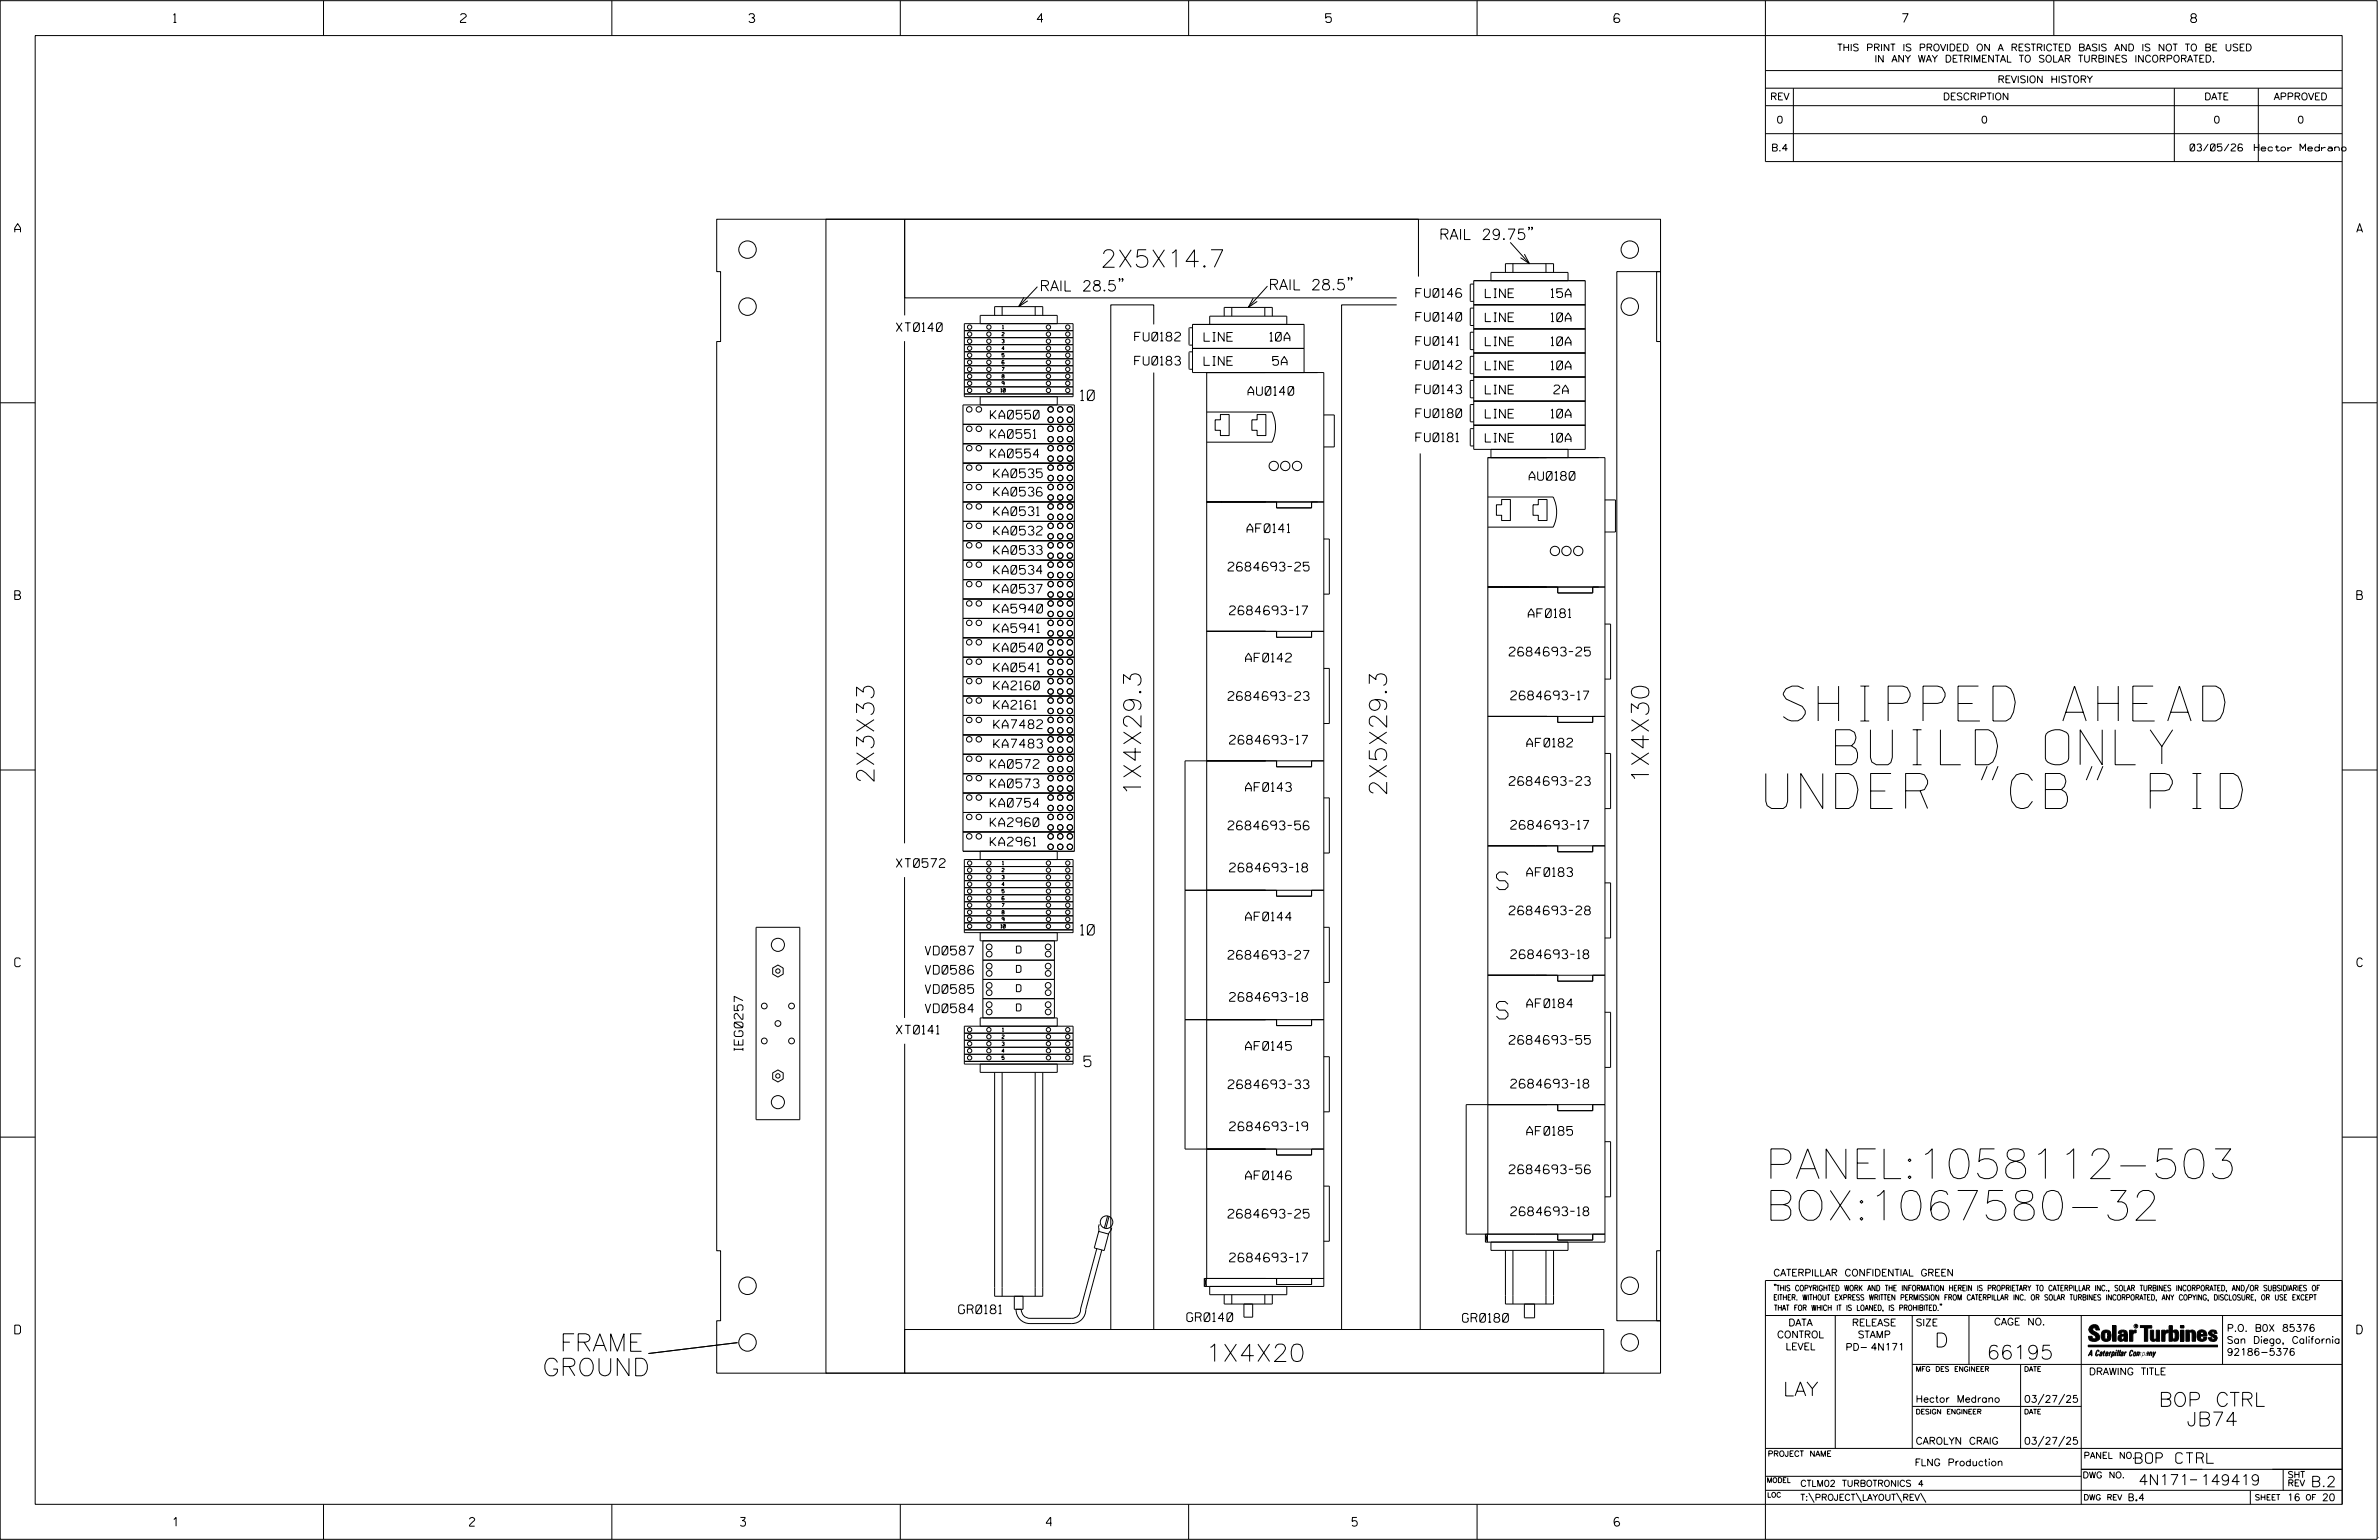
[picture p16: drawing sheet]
<svg xmlns="http://www.w3.org/2000/svg" width="864mm" height="559mm" viewBox="0 0 864 559" stroke-linecap="round" stroke-linejoin="round" font-family="sans-serif">
<defs><g id="words">
<g font-size="12.7">
<text x="647.3" y="261.6">SHIPPED AHEAD</text>
<text x="666.3" y="277.5">BUILD ONLY</text>
<text x="641" y="293.4">UNDER &quot;CB&quot; PID</text>
</g>
<g font-size="10.8">
<text x="640.8" y="427.7">PANEL:1058112-503</text>
<text x="640.8" y="442.8">BOX:1067580-32</text>
</g>
<g font-size="6.3">
<text x="399.5" y="97">2X5X14.7</text>
<text x="317.3" y="284.4" transform="rotate(-90 317.3 284.4)">2X3X33</text>
<text x="598.6" y="284.4" transform="rotate(-90 598.6 284.4)">1X4X30</text>
<text x="414.2" y="288.9" transform="rotate(-90 414.2 288.9)">1X4X29.3</text>
<text x="503.4" y="288.9" transform="rotate(-90 503.4 288.9)">2X5X29.3</text>
<text x="543.3" y="322.8">S</text>
<text x="543.3" y="369.7">S</text>
<text x="199.4" y="490.3">FRAME</text>
<text x="437.6" y="494">1X4X20</text>
<text x="196.9" y="499.2">GROUND</text>
</g>
<g font-size="5.1">
<text x="702.3" y="488.8">D</text>
<text x="721.2" y="493.2">66195</text>
<text x="647.3" y="506.5">LAY</text>
<text x="783.7" y="510.3">BOP CTRL</text>
<text x="793.8" y="517.4">JB74</text>
</g>
<g font-size="3.8">
<text x="522.4" y="86.9">RAIL 29.75&quot;</text>
<text x="377.3" y="105.6">RAIL 28.5&quot;</text>
<text x="460.5" y="105.2">RAIL 28.5&quot;</text>
<text x="392.3" y="145.3">10</text>
<text x="392.3" y="339.3">10</text>
<text x="393.5" y="387">5</text>
<text x="775.1" y="531">BOP CTRL</text>
<text x="776.3" y="538.9">4N171</text>
<text x="798.8" y="538.9">149419</text>
<text x="838.8" y="539.5">B.2</text>
</g>
<g font-size="3.2">
<text x="63" y="8.2">1</text>
<text x="167.2" y="8.2">2</text>
<text x="271.8" y="8.2">3</text>
<text x="376.5" y="8.2">4</text>
<text x="481.2" y="8.2">5</text>
<text x="690.6" y="8.2">7</text>
<text x="795.3" y="8.2">8</text>
<text x="5.4" y="84.3">A</text>
<text x="855.5" y="84.3">A</text>
<text x="514" y="107.9">FU0146</text>
<text x="539.2" y="108">LINE</text>
<text x="563.1" y="107.9">15A</text>
<text x="514" y="116.5">FU0140</text>
<text x="539.2" y="116.7">LINE</text>
<text x="563.1" y="116.7">10A</text>
<text x="325.4" y="120.3">XT0140</text>
<text x="411.9" y="123.7">FU0182</text>
<text x="437.1" y="123.8">LINE</text>
<text x="461" y="123.8">10A</text>
<text x="514" y="125.3">FU0141</text>
<text x="539.2" y="125.5">LINE</text>
<text x="563.1" y="125.4">10A</text>
<text x="411.9" y="132.5">FU0183</text>
<text x="437.1" y="132.6">LINE</text>
<text x="462" y="132.5">5A</text>
<text x="514" y="134">FU0142</text>
<text x="539.2" y="134.2">LINE</text>
<text x="563.1" y="134.2">10A</text>
<text x="453" y="143.4">AU0140</text>
<text x="514" y="142.8">FU0143</text>
<text x="539.2" y="142.9">LINE</text>
<text x="564.1" y="142.9">2A</text>
<text x="359.5" y="152">KA0550</text>
<text x="514" y="151.5">FU0180</text>
<text x="539.2" y="151.7">LINE</text>
<text x="563.1" y="151.7">10A</text>
<text x="359.5" y="159.1">KA0551</text>
<text x="514" y="160.3">FU0181</text>
<text x="539.2" y="160.4">LINE</text>
<text x="563.1" y="160.4">10A</text>
<text x="359.5" y="166.1">KA0554</text>
<text x="360.7" y="173.3">KA0535</text>
<text x="360.7" y="180">KA0536</text>
<text x="555.1" y="174.3">AU0180</text>
<text x="360.7" y="187.1">KA0531</text>
<text x="360.7" y="194.1">KA0532</text>
<text x="452.7" y="193.2">AF0141</text>
<text x="360.7" y="201.1">KA0533</text>
<text x="360.7" y="208.3">KA0534</text>
<text x="445.8" y="207.2">2684693-25</text>
<text x="360.7" y="215.2">KA0537</text>
<text x="5.4" y="217.5">B</text>
<text x="855.6" y="217.5">B</text>
<text x="360.7" y="222.4">KA5940</text>
<text x="446.3" y="223.1">2684693-17</text>
<text x="554.8" y="224.1">AF0181</text>
<text x="360.7" y="229.5">KA5941</text>
<text x="360.7" y="236.5">KA0540</text>
<text x="547.9" y="238">2684693-25</text>
<text x="360.7" y="243.7">KA0541</text>
<text x="452.2" y="240.2">AF0142</text>
<text x="360.7" y="250.3">KA2160</text>
<text x="360.7" y="257.3">KA2161</text>
<text x="445.8" y="254.1">2684693-23</text>
<text x="548.4" y="253.9">2684693-17</text>
<text x="360.7" y="264.4">KA7482</text>
<text x="360.7" y="271.4">KA7483</text>
<text x="446.3" y="270">2684693-17</text>
<text x="554.2" y="271.1">AF0182</text>
<text x="359.5" y="278.8">KA0572</text>
<text x="359.5" y="285.8">KA0573</text>
<text x="452.2" y="287.2">AF0143</text>
<text x="547.9" y="285">2684693-23</text>
<text x="359.5" y="292.9">KA0754</text>
<text x="359.5" y="299.9">KA2960</text>
<text x="445.8" y="301.1">2684693-56</text>
<text x="548.4" y="300.9">2684693-17</text>
<text x="359.5" y="307">KA2961</text>
<text x="325.4" y="314.8">XT0572</text>
<text x="446.3" y="316.4">2684693-18</text>
<text x="554.2" y="318">AF0183</text>
<text x="452.2" y="334.1">AF0144</text>
<text x="547.9" y="331.9">2684693-28</text>
<text x="335.9" y="346.5">VD0587</text>
<text x="548.4" y="347.8">2684693-18</text>
<text x="5.4" y="350.8">C</text>
<text x="335.9" y="353.5">VD0586</text>
<text x="445.8" y="348.1">2684693-27</text>
<text x="855.6" y="350.8">C</text>
<text x="335.9" y="360.5">VD0585</text>
<text x="446.3" y="363.3">2684693-18</text>
<text x="554.2" y="365.6">AF0184</text>
<text x="335.9" y="367.5">VD0584</text>
<text x="325.4" y="375.2">XT0141</text>
<text x="269.7" y="381.2" transform="rotate(-90 269.7 381.2)">IEG0257</text>
<text x="452.2" y="381.1">AF0145</text>
<text x="547.9" y="378.9">2684693-55</text>
<text x="445.9" y="395">2684693-33</text>
<text x="548.4" y="394.8">2684693-18</text>
<text x="446.3" y="410.3">2684693-19</text>
<text x="554.2" y="411.9">AF0185</text>
<text x="547.9" y="425.9">2684693-56</text>
<text x="452.2" y="428.1">AF0146</text>
<text x="445.8" y="442">2684693-25</text>
<text x="548.4" y="441.1">2684693-18</text>
<text x="446.3" y="457.9">2684693-17</text>
<text x="348" y="476.7">GR0181</text>
<text x="430.8" y="479.5">GR0140</text>
<text x="530.9" y="479.8">GR0180</text>
<text x="5.4" y="484">D</text>
<text x="855.6" y="484">D</text>
<text x="62.8" y="553.8">1</text>
<text x="170.4" y="553.8">2</text>
<text x="268.8" y="553.8">3</text>
<text x="379.8" y="553.8">4</text>
<text x="490.8" y="553.8">5</text>
<text x="585.9" y="553.8">6</text>
</g>
<g font-size="2.5">
<text x="666.9" y="18.5">THIS PRINT IS PROVIDED ON A RESTRICTED BASIS AND IS NOT TO BE USED</text>
<text x="680.5" y="22.6">IN ANY WAY DETRIMENTAL TO SOLAR TURBINES INCORPORATED.</text>
<text x="725.1" y="30">REVISION HISTORY</text>
<text x="642.6" y="36.3">REV</text>
<text x="705.3" y="36.3">DESCRIPTION</text>
<text x="800.2" y="36.3">DATE</text>
<text x="825.4" y="36.3">APPROVED</text>
<text x="644.9" y="44.7">0</text>
<text x="719.1" y="44.7">0</text>
<text x="803.5" y="44.7">0</text>
<text x="834" y="44.7">0</text>
<text x="643" y="54.8">B.4</text>
<text x="795" y="54.8">03/05/26</text>
<text x="818.3" y="54.8">Hector Medrano</text>
<text x="369" y="345.8">D</text>
<text x="369" y="352.8">D</text>
<text x="369" y="359.8">D</text>
<text x="369" y="366.8">D</text>
<text x="643.8" y="463">CATERPILLAR CONFIDENTIAL GREEN</text>
<text x="645.1" y="485.5">CONTROL</text>
<text x="649.2" y="481.1">DATA</text>
<text x="672.3" y="481.1">RELEASE</text>
<text x="674.4" y="485.5">STAMP</text>
<text x="695.4" y="481.1">SIZE</text>
<text x="723.8" y="480.8">CAGE NO.</text>
<text x="808.4" y="483.1">P.O. B0X 85376</text>
<text x="648.2" y="489.8">LEVEL</text>
<text x="669.9" y="490">PD- 4N171</text>
<text x="808.4" y="487.5">San Diego, California</text>
<text x="808.4" y="491.8">92186-5376</text>
<text x="758.3" y="498.9">DRAWING TITLE</text>
<text x="695.4" y="508.9">Hector Medrano</text>
<text x="734.8" y="508.9">03/27/25</text>
<text x="695.4" y="524.1">CAROLYN CRAIG</text>
<text x="734.8" y="524.1">03/27/25</text>
<text x="695" y="531.9">FLNG Production</text>
<text x="772.8" y="544.6">B.4</text>
<text x="830.2" y="544.6">16</text>
<text x="842.9" y="544.6">20</text>
</g>
<g font-size="2.3">
<text x="756.4" y="529.2">PANEL NO.</text>
<text x="653.5" y="539.4">CTLM02 TURBOTRONICS 4</text>
<text x="756" y="536.3">DWG NO.</text>
<text x="830.4" y="539.3">REV</text>
<text x="830.4" y="536.2">SHT</text>
<text x="653.5" y="544.5">T:\PROJECT\LAYOUT\REV\</text>
</g>
<g font-size="2">
<text x="643.8" y="468.4">&quot;THIS COPYRIGHTED WORK AND THE INFORMATION HEREIN IS PROPRIETARY TO CATERPILLAR INC., SOLAR TURBINES INCORPORATED, AND/OR SUBSIDIARIES OF</text>
<text x="643.8" y="471.8">EITHER. WITHOUT EXPRESS WRITTEN PERMISSION FROM CATERPILLAR INC. OR SOLAR TURBINES INCORPORATED, ANY COPYING, DISCLOSURE, OR USE EXCEPT</text>
<text x="644" y="475.6">THAT FOR WHICH IT IS LOANED, IS PROHIBITED.&quot;</text>
<text x="641.7" y="528.5">PROJECT NAME</text>
<text x="756.3" y="544.3">DWG REV</text>
<text x="818.5" y="544.3">SHEET</text>
<text x="836.9" y="544.3">OF</text>
</g>
<g font-size="1.8">
<text x="695.4" y="497.6">MFG DES ENGINEER</text>
<text x="734.8" y="497.6">DATE</text>
<text x="695.4" y="513.1">DESIGN ENGINEER</text>
<text x="734.8" y="513.1">DATE</text>
<text x="641.3" y="538">MODEL</text>
<text x="641.5" y="543.3">LOC</text>
</g>
<g font-size="1.3">
<text x="363.9" y="119.3">1</text>
<text x="363.7" y="121.9">2</text>
<text x="363.7" y="124.4">3</text>
<text x="363.7" y="127">4</text>
<text x="363.7" y="129.5">5</text>
<text x="363.7" y="137.2">8</text>
<text x="363.7" y="132.1">6</text>
<text x="363.7" y="134.6">7</text>
<text x="363.3" y="142.3">10</text>
<text x="363.7" y="139.7">9</text>
<text x="363.7" y="316.4">2</text>
<text x="363.9" y="313.8">1</text>
<text x="363.7" y="318.9">3</text>
<text x="363.7" y="321.5">4</text>
<text x="363.7" y="324">5</text>
<text x="363.7" y="326.6">6</text>
<text x="363.7" y="329.1">7</text>
<text x="363.7" y="334.2">9</text>
<text x="363.7" y="331.7">8</text>
<text x="363.3" y="336.8">10</text>
<text x="363.7" y="376.8">2</text>
<text x="363.9" y="374.3">1</text>
<text x="363.7" y="379.4">3</text>
<text x="363.7" y="381.9">4</text>
<text x="363.7" y="384.5">5</text>
</g>
<text font-size=".9" x="775.1" y="481.7">R</text>
</g></defs>
<g fill="none" stroke="#000" stroke-width=".36">
<path d="M.1 .2h862.8v558.4h-862.8zM12.8 12.9h837.4v533h-837.4zM117.4 .2v12.7M222.1 .2v12.7M326.8 .2v12.7M431.5 .2v12.7M536.2 .2v12.7M587.9 5.5l-.5-.5h-1l-.5 1v1.7l.5 .4h1l.6-.4v-.6l-.6-.5h-1l-.5 .5M640.9 .2v58.4h209.3M745.6 .2v12.7M640.9 25.6h209.3M640.9 32h209.3"/>
<path d="M640.9 38.3h209.3M651 32v26.6M789.3 32v26.6M819.8 32v26.6M640.9 48.5h209.3M260.2 79.6h342.6v19h-1.4v25.3h1.4v329.9h-1.4v25.4h1.4v19.1h-342.6v-19.1h1.4v-25.4h-1.4v-329.9h1.4v-25.3h-1.4zM546.5 98.8v-3.1h17.5v3.1M548.3 87.9l6.9 7.8M549.2 95.7v3.1M553.4 92.2l1.8 3.5-3.2-2.2M555.2 82.6h-.4h.4l-.4 .9M556.3 82.6h-.4h.4l-.4 .9"/>
<path d="M561.2 95.7v3.1M586.9 98.6h15.9v380.6h-15.9zM328.4 114.4v-34.8h-28.6v418.7h28.6v-119.6M350.1 117.4h39.4v26.5h-39.4zM350.1 120h39.4M361.1 114.4v-3.1h17.4v3.1M363.8 111.3v3.1M371.7 107.8l-1.9 3.5 3.3-2.2M375.8 111.3v3.1M376.6 104l-6.8 7.3M383.8 117.4v-3h-28v3M406.5 101.2h-.3h.3l-.3 1"/>
<path d="M407.6 101.2h-.4h.4l-.4 1M418.8 117.7v-7.1h-15.6v371.8h15.6v-347.2M432.9 118.9h-1l-.3 .3v5.8l.3 .2h1M439.1 117.7v-3h28v3M444.4 114.7v-3.2h17.5v3.2M447.1 111.5v3.2M455 108.1l-1.9 3.4 3.3-2.1M459.1 111.5v3.2M460.1 103.8l-7 7.7M489.7 100.8l-.2 .2-.2-.2h.4l-.4 .9M490.8 100.8l-.2 .2-.2-.2h.4l-.4 .9M507 110.6h-20v371.8h28.5v-317.9"/>
<path d="M514.9 100.4v-20.8h-186.5v28.5h178.6M535 119.3h40.5M535 110.6h40.5M535 111.8h-1l-.3 .3v5.8l.3 .2h1M535 103.1h-1l-.3 .2v5.8l.3 .3h1M535 101.8h40.5v61.3h-40.5zM541.2 101.8v-3h28v3M328.4 123.8v182.2M350.1 137.8h39.4M350.1 135.3h39.4M350.1 122.5h39.4M350.1 125.1h39.4"/>
<path d="M350.1 127.6h39.4M350.1 130.2h39.4M350.1 132.7h39.4M432.9 127.7h-1l-.3 .2v5.8l.3 .3h1M432.9 126.4h40.5M438 135.2v328.7M473.4 135.2v-17.5h-40.5v17.5h47.7v331.6h-43.4M535 128.1h40.5M535 136.8h40.5M535 120.5h-1l-.3 .3v5.8l.3 .3h1M535 129.3h-1l-.3 .2v5.9l.3 .2h1M535 138h-1l-.3 .3v5.8l.3 .3h1"/>
<path d="M.1 146.2h12.7M349.6 146.9h40.4v162h-40.4zM349.6 154h40.4M350.1 142.9h39.4M350.1 140.4h39.4M355.8 143.9v3M383.8 143.9v3M438 149.5h23.8a12.4 12.4 0 0 1 0 10.9h-23.8M443 150.4h3.2v7.6h-3.2v-1.9h-1.9v-3.8h1.9zM456.4 150.4h3.1v7.6h-3.1v-1.9h-2v-3.8h2zM480.6 150.6h3.8v11.6h-3.8M535 154.3h40.5"/>
<path d="M535 145.6h40.5M535 146.8h-1l-.3 .2v5.8l.3 .3h1M535 155.5h-1l-.3 .3v5.8l.3 .2h1M850.2 146.2h12.7M349.6 175.1h40.4M349.6 168.1h40.4M349.6 161h40.4M541.2 163.1v3M569.2 163.1v3M349.6 182.1h40.4M349.6 189.2h40.4M349.6 196.2h40.4"/>
<path d="M438 182.1h42.6M463.4 182.1v2.2h12.7v-2.2M480.6 195.6h2v20h-2M540.1 180.3h23.7a12.4 12.4 0 0 1 0 11h-23.7M545.1 181.3h3.2v7.6h-3.2v-1.9h-1.9v-3.8h1.9zM558.4 181.3h3.2v7.6h-3.2v-1.9h-1.9v-3.8h1.9zM582.6 181.4h3.8v11.6h-3.8M349.6 203.3h40.4M349.6 210.3h40.4M349.6 217.3h40.4M540.1 213h42.5M565.5 213v2.2h12.7v-2.2"/>
<path d="M349.6 238.5h40.4M349.6 231.4h40.4M349.6 224.4h40.4M438 229.1h42.6M463.4 229.1v2.1h12.7v-2.1M582.6 226.4h2.1v20h-2.1M349.6 245.5h40.4M349.6 252.6h40.4M349.6 259.6h40.4M480.6 242.5h2v20h-2M540.1 260h42.5M565.5 260v2.1h12.7v-2.1"/>
<path d="M.1 279.4h12.7M349.6 266.7h40.4M349.6 273.7h40.4M463.4 276.1v2.1h12.7v-2.1M480.6 276.1h-50.4v140.8h50.4M582.6 273.4h2.1v20h-2.1M721.4 278l-2.1 5.1M725.3 278l-2.1 5.1M759.4 278l-2.1 5.1M763.4 278l-2.1 5.1M850.2 279.4h12.7M349.6 280.7h40.4"/>
<path d="M349.6 287.8h40.4M349.6 294.8h40.4M480.6 289.5h2v20h-2M328.4 318.3v51.1M349.6 301.9h40.4M350.1 311.9h39.4v26.5h-39.4zM350.1 314.4h39.4M350.1 317h39.4M350.1 319.5h39.4M355.8 308.9v3M383.8 308.9v3M540.1 306.9h42.5"/>
<path d="M565.5 306.9v2.2h12.7v-2.2M274.5 336.5h15.8v69.8h-15.8zM350.1 337.4h39.4M350.1 322.1h39.4M350.1 324.7h39.4M350.1 327.2h39.4M350.1 329.7h39.4M350.1 334.9h39.4M350.1 332.3h39.4M383.8 338.4v3h-28v-3M430.2 323h50.4M463.4 323v2.2h12.7v-2.2"/>
<path d="M480.6 336.5h2v20h-2M582.6 320.4h2.1v20h-2.1M280.5 351.3l1.9-1.1 1.9 1.1v2.1l-1.9 1.1-1.9-1.1zM356.8 355.4h26M356.8 348.4h26M356.8 341.4v28M382.8 341.4v28M540.1 353.9h42.5M565.5 353.9v2.1h12.7v-2.1M350.1 372.4h39.4v13.7h-39.4zM350.1 374.9h39.4M350.1 377.5h39.4"/>
<path d="M355.8 372.4v-3h28v3M356.8 362.4h26M430.2 370h50.4M463.4 370v2.1h12.7v-2.1M582.6 367.3h2.1v20h-2.1M280.5 389.3l1.9-1.1 1.9 1.1v2.2l-1.9 1.1-1.9-1.1zM350.1 385.1h39.4M350.1 380h39.4M350.1 382.6h39.4M355.8 386.1v3h28v-3M361.1 389.1v81.3h17.4v-81.3M363.8 389.1v81.3"/>
<path d="M375.8 389.1v81.3M480.6 383.4h2v20h-2M.1 412.6h12.7M463.4 416.9v2.2h12.7v-2.2M565.5 400.8v2.2h12.7v-2.2M582.6 400.8h-50.4v47h50.4M582.6 414.3h2.1v20h-2.1M850.2 412.6h12.7M480.6 430.4h2v20h-2M398.1 453.1l-5.8 21.9a3.1 3.1 0 0 1-3.2 3.4h-15.2a3.1 3.1 0 0 1-3.2-3.3M398.9 446.8l3.5 1-1.6 6-3.6-1zM399 444.3l-.3 1 .1 1.8"/>
<path d="M400 453.5l-5.8 21.7a5.1 5.1 0 0 1-5.1 5.1h-15.2a5.1 5.1 0 0 1-5.1-5.2M402.1 441.3l-1.2 4.3M402.6 441.4l-1.2 4.3M403.6 445.5l-.3 1-1 1.5M539.2 447.8v2.9l.8-2.9v2.9zM540.1 447.8v-281.7h42.5v284.6h-43.4M541.2 450.7v3h28v-3M546.5 453.7v19.5h17.5v-19.5M549.2 453.7v19.5M561.2 453.7v19.5M565.5 447.8v2.2h12.7v-2.2M368.2 470.4v4.7h3.2v-4.7"/>
<path d="M437.2 463.9v2.9M437.2 463.9h43.4M437.2 463.9l.7 2.9v-2.9l-.7 2.9M439.1 466.8v3h28v-3M444.4 469.8v3.4h17.5v-3.4M447.1 469.8v3.4M451.6 473.2v4.7h3.1v-4.7M459.1 469.8v3.4M463.4 463.9v2.2h12.7v-2.2M553.4 473.2v5h3.7v-5M640.9 477.3h209.3M644.2 466.1l-.1 .4"/>
<path d="M644.7 466.1l-.2 .4M666.2 477.3v48.3M694.2 477.3v48.3M704.4 473.3l-.1 .4M704.8 473.3l-.1 .4M714.8 477.3v17.8M755.5 477.3v68.6M806.8 477.3v17.8M816.5 466l-1.4 3.1M850.2 464.6h-209.3v94M850.2 464.8v81.1M267.7 487.2l-32.3 3.9"/>
<path d="M328.4 482.4h253.8v15.9h-253.8zM694.2 495.1h156M733.5 495.1v30.5M758.6 481.4a2.02 2.02 0 0 1 3.1-.1l.5 1.3h-1.3l-.2-.6-.4-.2-.6 .1-.1 .4 .4 .7a2.46 2.46 0 0 1 2.2 2.9 2.83 2.83 0 0 1-3.8 .3l-.3-1.3h1.3l.2 .7 .6 .3 .5-.2 .2-.5-.4-.6-1.9-1.2-.4-.9zM759.2 491.3h-.7l.7-1.2v1.9h.2l-.1-2.1-1.3 2.1 .5-.5h.7M761.3 490l.3-.2 .4 .3-.1 .3-.3-.4-.4 .3-.3 1.6h.4l.4-.5-.3 .6-.4 .1-.3-.4zM762.6 490.6l.5-.1-.1 1.4h-.9a.74 .74 0 0 1 .9-.8l-.3 .7-.5 .1 .2-.5 .6-.2v-.5l-.7 .2zM763 483.2a2.17 2.17 0 0 1 3.1 0l.3 1.4-.3 1.5a2.17 2.17 0 0 1-3.1 0l-.3-1.5zM763.6 490.5l.4-.4 .2 .6h-.3l-.3 .9 .2 .4-.3-.1zM764.1 483.7l.5-.4 .4 .3v2.2l-.4 .2-.5-.2zM764.6 491.1l.6 .2v-.7l-.4-.1-.4 .6-.1 .8h.6M764.6 491.1l-.1 .8h.4"/>
<path d="M764.6 482.6v.8M764.8 490.7l.4 .1v.3h-.6zM765 491.5l-.1 .4zM766 490.5l-.5 1.5zM766 490.8l.4-.3-.4 .4M766.9 481h1.3v5.7h-1.3zM767 490.8l.5 .1-.3 .8-.4 .2zM767.3 490.5h-.5l-.5 2M767.3 490.5a.8 .8 0 0 1 .2 1 .8 .8 0 0 1-.9 .4l-.1 .6M767.3 490.5l-.1 .2M768.1 490.5l-.4 1.5zM768.2 489.9h.3l-.1 .2h-.2z"/>
<path d="M769 489.9l-.5 2.1zM769.7 489.9l-.6 2.1zM770.1 491.4l.5-.3-.5 .8zM770.4 491.9h.1M770.6 491.1l.1-.4-.7 .2 .1-.3 .6-.1 .2 .3-.5 1.1M770.6 491.1a.74 .74 0 0 0-.8 .8h.6M771 484.8h-.7l-.3 .6 .4 .7 .5-.3 .1-2.4h-.8l-.1 .4h-1.2a1.71 1.71 0 0 1 1.8-1.3 1.71 1.71 0 0 1 1.6 1.4v2.8h-1.1l-.1-.6M771 484.2l-1.5 .1a1.41 1.41 0 0 0 0 2.4l.5 .1 1.1-.7M771.2 486.1h-.1M771.4 490.5l.1 .3 .4-.3-.9 1.5zM771.5 490.8h.1M773 482.7h1.2v.5l.5-.5 .7-.1v1h-.6l-.5 .4-.1 2.7h-1.2z"/>
<path d="M773.3 490.3l.6-.4 .4 .2-.1 .4-.3-.4a1.28 1.28 0 0 0-.5 1.8l.6-.4-.1 .4-.8 .1zM774.7 490.8l.5-.3a.88 .88 0 0 1 .2 .9 .88 .88 0 0 1-.7 .7l-.2-.2zM774.8 490.9h.5l-.3 1h-.3l-.2-.2zM775.2 490.5l-.1 .2M776.8 481h4.3v.9h-1.5v4.8h-1.3M776.8 490.6l-.8 .2v-.3l-.4 1.5 .8-1.3v1.3l.3-1.2M779.3 491.1h.4M779.6 490.5h.3l-.3 1.4M779.6 490.7h.2l-.1 .4M779.7 491.1l-.1 .4M779.7 491.1l-.4 .2M780.1 492l.4-1.5 .1 .3 .3-.3 .3 .2-.3 1.3v-1.3l-.7 1.3"/>
<path d="M780.6 482.7h1.2v2.7l.1 .4 .4 .3 .4-.7v-2.7h1.2l.1 4h-1.3v-.5l-1.1 .6-.7-.3-.3-.7zM781.6 492.5l1-2-.8 1.3-.2-1.3-.2 2M784.7 482.7h1.2v.5l.5-.5 .7-.1v1h-.5l-.6 .4-.1 2.7h-1.2zM787.4 481h1.2v2a1.4 1.4 0 0 1 2.2 .2l.1 1.4-.4 1.9-1.5 .1-.4-.5v-1l.5 .9 .5-.3v-2.1l-.5-.4-.5 .7v2.8h-1.2zM791.5 482.7h1.3v4h-1.3zM791.5 481h1.3v.9h-1.3zM793.5 482.7h1.3v.4l.7-.5 1.1 .2 .4 .6v3.3h-1.2l-.3-3.4-.7 .2v3.2h-1.3zM794.8 483.1h.1M797.7 483.2a1.92 1.92 0 0 1 2.4-.5 1.92 1.92 0 0 1 1 2.1h-2.3v.8l.6 .5 .5-.3v-.5h1.2a1.83 1.83 0 0 1-2.1 1.4 1.83 1.83 0 0 1-1.5-2.1zM798.8 484.2v.6M799.1 483.4h.6l.2 .8h-1.1zM804.6 482.9a1.84 1.84 0 0 0-2.9 .8 3.3 3.3 0 0 0 2.2 1.9l-.5 .5-.4-.3-.1-.4h-1.2l.1 .6a1.92 1.92 0 0 0 2.9 .4"/>
<path d="M804.9 483.8h-1.2l-.2-.6-.5 .1-.1 .3 .1 .3 1.8 .9M805.1 488.1h-47.1v.6h47.1M694.2 510.3h61.3M742 505.8l-2.2 3.9M749.5 505.8l-2.2 3.9M640.9 525.6h209.2M640.9 535.7h114.6M742 521.1l-2.2 3.8M749.5 521.1l-2.2 3.8M755.5 533.2h94.7M795 537h2.6M828.8 533.2v7.6"/>
<path d="M117.4 545.9v12.7M222.1 545.9v12.7M326.8 545.9v12.7M431.5 545.9v12.7M536.2 545.9v12.7M640.9 540.8h209.3M656.6 541.7l2 3.5M673.8 541.7l1.9 3.5M688.4 541.7l2 3.5M697.2 541.7l1.9 3.5M816.9 541v4.9M863.5 558h.1"/>
<circle cx="271.4" cy="90.6" r="3.2"/>
<circle cx="591.6" cy="90.6" r="3.2"/>
<circle cx="271.4" cy="111.3" r="3.2"/>
<circle cx="352" cy="118.7" r=".8"/>
<circle cx="359" cy="118.7" r=".79"/>
<circle cx="380.6" cy="118.7" r=".79"/>
<circle cx="387.6" cy="118.7" r=".8"/>
<circle cx="591.6" cy="111.3" r="3.2"/>
<circle cx="352" cy="121.2" r=".8"/>
<circle cx="352" cy="136.5" r=".8"/>
<circle cx="352" cy="128.9" r=".8"/>
<circle cx="352" cy="126.3" r=".8"/>
<circle cx="352" cy="123.8" r=".8"/>
<circle cx="352" cy="134" r=".8"/>
<circle cx="352" cy="139.1" r=".8"/>
<circle cx="352" cy="131.5" r=".79"/>
<circle cx="359" cy="128.9" r=".79"/>
<circle cx="359" cy="121.2" r=".79"/>
<circle cx="359" cy="136.5" r=".79"/>
<circle cx="359" cy="134" r=".79"/>
<circle cx="359" cy="126.3" r=".79"/>
<circle cx="359" cy="123.8" r=".79"/>
<circle cx="359" cy="139.1" r=".79"/>
<circle cx="359" cy="131.5" r=".79"/>
<circle cx="380.6" cy="128.9" r=".79"/>
<circle cx="380.6" cy="121.2" r=".79"/>
<circle cx="380.6" cy="136.5" r=".79"/>
<circle cx="380.6" cy="134" r=".79"/>
<circle cx="380.6" cy="126.3" r=".79"/>
<circle cx="380.6" cy="123.8" r=".79"/>
<circle cx="380.6" cy="139.1" r=".79"/>
<circle cx="380.6" cy="131.5" r=".79"/>
<circle cx="387.6" cy="128.9" r=".8"/>
<circle cx="387.6" cy="136.5" r=".8"/>
<circle cx="387.6" cy="121.2" r=".8"/>
<circle cx="387.6" cy="126.3" r=".8"/>
<circle cx="387.6" cy="134" r=".8"/>
<circle cx="387.6" cy="123.8" r=".8"/>
<circle cx="387.6" cy="139.1" r=".8"/>
<circle cx="387.6" cy="131.5" r=".79"/>
<circle cx="351.8" cy="155.6" r="1"/>
<circle cx="351.8" cy="148.5" r="1"/>
<circle cx="352" cy="141.7" r=".8"/>
<circle cx="355.3" cy="155.6" r="1"/>
<circle cx="355.3" cy="148.5" r="1"/>
<circle cx="359" cy="141.7" r=".79"/>
<circle cx="380.6" cy="141.7" r=".79"/>
<circle cx="381.4" cy="155.6" r=".99"/>
<circle cx="381.4" cy="152.4" r="1"/>
<circle cx="381.4" cy="148.6" r=".99"/>
<circle cx="381.4" cy="159.4" r=".98"/>
<circle cx="384.9" cy="155.6" r="1"/>
<circle cx="384.9" cy="152.4" r="1"/>
<circle cx="384.9" cy="148.5" r=".99"/>
<circle cx="384.9" cy="159.4" r=".99"/>
<circle cx="387.6" cy="141.7" r=".8"/>
<circle cx="388.4" cy="155.6" r="1"/>
<circle cx="388.4" cy="152.4" r="1"/>
<circle cx="388.4" cy="148.5" r=".99"/>
<circle cx="388.4" cy="159.4" r=".99"/>
<circle cx="351.8" cy="176.7" r="1.01"/>
<circle cx="351.8" cy="169.7" r="1"/>
<circle cx="351.8" cy="162.6" r=".99"/>
<circle cx="355.3" cy="176.7" r="1.01"/>
<circle cx="355.3" cy="169.7" r="1"/>
<circle cx="355.3" cy="162.6" r=".99"/>
<circle cx="381.4" cy="166.4" r=".99"/>
<circle cx="381.4" cy="176.7" r="1"/>
<circle cx="381.4" cy="173.5" r="1"/>
<circle cx="381.4" cy="169.7" r=".99"/>
<circle cx="381.4" cy="162.6" r=".98"/>
<circle cx="384.9" cy="166.4" r="1"/>
<circle cx="384.9" cy="176.7" r="1"/>
<circle cx="384.9" cy="173.5" r="1"/>
<circle cx="384.9" cy="169.7" r=".99"/>
<circle cx="384.9" cy="162.6" r=".99"/>
<circle cx="388.4" cy="166.4" r="1"/>
<circle cx="388.4" cy="176.7" r="1"/>
<circle cx="388.4" cy="173.5" r="1"/>
<circle cx="388.4" cy="169.7" r=".99"/>
<circle cx="388.4" cy="162.6" r=".99"/>
<circle cx="462.4" cy="169.1" r="1.7"/>
<circle cx="466.6" cy="169.1" r="1.7"/>
<circle cx="470.8" cy="169.1" r="1.7"/>
<circle cx="351.8" cy="190.8" r="1"/>
<circle cx="351.8" cy="197.9" r="1.01"/>
<circle cx="351.8" cy="183.8" r="1"/>
<circle cx="355.3" cy="190.8" r="1"/>
<circle cx="355.3" cy="197.9" r="1.01"/>
<circle cx="355.3" cy="183.8" r="1"/>
<circle cx="381.4" cy="187.6" r=".99"/>
<circle cx="381.4" cy="190.8" r=".99"/>
<circle cx="381.4" cy="197.9" r="1"/>
<circle cx="381.4" cy="180.5" r=".99"/>
<circle cx="381.4" cy="183.8" r=".99"/>
<circle cx="381.4" cy="194.6" r=".98"/>
<circle cx="384.9" cy="187.6" r="1"/>
<circle cx="384.9" cy="190.8" r="1"/>
<circle cx="384.9" cy="197.9" r="1"/>
<circle cx="384.9" cy="180.5" r=".99"/>
<circle cx="384.9" cy="183.8" r=".99"/>
<circle cx="384.9" cy="194.6" r=".99"/>
<circle cx="388.4" cy="187.6" r="1"/>
<circle cx="388.4" cy="190.8" r="1"/>
<circle cx="388.4" cy="197.9" r="1"/>
<circle cx="388.4" cy="183.8" r=".99"/>
<circle cx="388.4" cy="180.5" r=".99"/>
<circle cx="388.4" cy="194.6" r=".99"/>
<circle cx="564.5" cy="199.9" r="1.69"/>
<circle cx="568.6" cy="199.9" r="1.69"/>
<circle cx="572.9" cy="199.9" r="1.7"/>
<circle cx="351.8" cy="211.9" r="1"/>
<circle cx="351.8" cy="204.9" r="1"/>
<circle cx="351.8" cy="219" r=".99"/>
<circle cx="355.3" cy="211.9" r="1"/>
<circle cx="355.3" cy="204.9" r="1"/>
<circle cx="355.3" cy="219" r=".99"/>
<circle cx="381.4" cy="211.9" r=".99"/>
<circle cx="381.4" cy="208.7" r="1"/>
<circle cx="381.4" cy="201.6" r=".99"/>
<circle cx="381.4" cy="204.9" r=".99"/>
<circle cx="381.4" cy="215.7" r=".98"/>
<circle cx="381.4" cy="219" r=".98"/>
<circle cx="384.9" cy="211.9" r="1"/>
<circle cx="384.9" cy="208.7" r="1"/>
<circle cx="384.9" cy="201.6" r=".99"/>
<circle cx="384.9" cy="204.9" r=".99"/>
<circle cx="384.9" cy="215.7" r=".99"/>
<circle cx="384.9" cy="219" r=".99"/>
<circle cx="388.4" cy="211.9" r="1"/>
<circle cx="388.4" cy="208.7" r="1"/>
<circle cx="388.4" cy="204.9" r=".99"/>
<circle cx="388.4" cy="201.6" r=".99"/>
<circle cx="388.4" cy="215.7" r=".99"/>
<circle cx="388.4" cy="219" r=".99"/>
<circle cx="351.8" cy="233.1" r="1.01"/>
<circle cx="351.8" cy="226" r="1"/>
<circle cx="355.3" cy="233.1" r="1.01"/>
<circle cx="355.3" cy="226" r="1"/>
<circle cx="381.4" cy="229.8" r="1"/>
<circle cx="381.4" cy="233.1" r="1"/>
<circle cx="381.4" cy="236.9" r=".99"/>
<circle cx="381.4" cy="226" r=".99"/>
<circle cx="381.4" cy="222.8" r=".99"/>
<circle cx="384.9" cy="229.8" r="1"/>
<circle cx="384.9" cy="233.1" r="1"/>
<circle cx="384.9" cy="226" r=".99"/>
<circle cx="384.9" cy="222.8" r=".99"/>
<circle cx="384.9" cy="236.8" r=".99"/>
<circle cx="388.4" cy="233.1" r="1"/>
<circle cx="388.4" cy="229.8" r="1"/>
<circle cx="388.4" cy="226" r=".99"/>
<circle cx="388.4" cy="222.8" r=".99"/>
<circle cx="388.4" cy="236.8" r=".99"/>
<circle cx="351.8" cy="247.1" r="1"/>
<circle cx="351.8" cy="254.2" r="1.01"/>
<circle cx="351.8" cy="240.1" r="1"/>
<circle cx="355.3" cy="247.1" r="1"/>
<circle cx="355.3" cy="254.2" r="1.01"/>
<circle cx="355.3" cy="240.1" r="1"/>
<circle cx="381.4" cy="243.9" r=".99"/>
<circle cx="381.4" cy="247.1" r=".99"/>
<circle cx="381.4" cy="254.2" r="1"/>
<circle cx="381.4" cy="240.1" r=".99"/>
<circle cx="381.4" cy="258" r=".99"/>
<circle cx="381.4" cy="250.9" r=".98"/>
<circle cx="384.9" cy="243.9" r="1"/>
<circle cx="384.9" cy="247.1" r="1"/>
<circle cx="384.9" cy="254.2" r="1"/>
<circle cx="384.9" cy="258" r=".99"/>
<circle cx="384.9" cy="240.1" r=".99"/>
<circle cx="384.9" cy="250.9" r=".99"/>
<circle cx="388.4" cy="243.9" r="1"/>
<circle cx="388.4" cy="247.1" r="1"/>
<circle cx="388.4" cy="254.2" r="1"/>
<circle cx="388.4" cy="258" r=".99"/>
<circle cx="388.4" cy="240.1" r=".99"/>
<circle cx="388.4" cy="250.9" r=".99"/>
<circle cx="351.8" cy="268.3" r="1"/>
<circle cx="351.8" cy="261.2" r="1"/>
<circle cx="351.8" cy="275.3" r=".99"/>
<circle cx="355.3" cy="268.3" r="1"/>
<circle cx="355.3" cy="261.2" r="1"/>
<circle cx="355.3" cy="275.3" r=".99"/>
<circle cx="381.4" cy="268.3" r=".99"/>
<circle cx="381.4" cy="265" r="1"/>
<circle cx="381.4" cy="261.2" r=".99"/>
<circle cx="381.4" cy="279.1" r=".99"/>
<circle cx="381.4" cy="275.3" r=".98"/>
<circle cx="381.4" cy="272.1" r=".98"/>
<circle cx="384.9" cy="268.3" r="1"/>
<circle cx="384.9" cy="265" r="1"/>
<circle cx="384.9" cy="279.1" r=".99"/>
<circle cx="384.9" cy="261.2" r=".99"/>
<circle cx="384.9" cy="272.1" r=".99"/>
<circle cx="384.9" cy="275.3" r=".99"/>
<circle cx="388.4" cy="268.3" r="1"/>
<circle cx="388.4" cy="265" r="1"/>
<circle cx="388.4" cy="261.2" r=".99"/>
<circle cx="388.4" cy="279.1" r=".99"/>
<circle cx="388.4" cy="272.1" r=".99"/>
<circle cx="388.4" cy="275.3" r=".99"/>
<circle cx="351.8" cy="289.4" r="1.01"/>
<circle cx="351.8" cy="282.4" r="1"/>
<circle cx="351.8" cy="296.4" r="1"/>
<circle cx="355.3" cy="289.4" r="1.01"/>
<circle cx="355.3" cy="296.4" r="1"/>
<circle cx="355.3" cy="282.4" r="1"/>
<circle cx="381.4" cy="289.4" r="1"/>
<circle cx="381.4" cy="286.2" r="1"/>
<circle cx="381.4" cy="296.4" r=".99"/>
<circle cx="381.4" cy="282.4" r=".99"/>
<circle cx="381.4" cy="293.2" r=".99"/>
<circle cx="384.9" cy="286.2" r="1"/>
<circle cx="384.9" cy="289.4" r="1"/>
<circle cx="384.9" cy="282.4" r=".99"/>
<circle cx="384.9" cy="293.2" r=".99"/>
<circle cx="384.9" cy="296.4" r=".99"/>
<circle cx="388.4" cy="286.2" r="1"/>
<circle cx="388.4" cy="289.4" r="1"/>
<circle cx="388.4" cy="296.4" r=".99"/>
<circle cx="388.4" cy="282.4" r=".99"/>
<circle cx="388.4" cy="293.2" r=".99"/>
<circle cx="351.8" cy="303.5" r="1"/>
<circle cx="352" cy="318.3" r=".8"/>
<circle cx="352" cy="313.2" r=".8"/>
<circle cx="352" cy="315.7" r=".8"/>
<circle cx="355.3" cy="303.5" r="1"/>
<circle cx="359" cy="318.3" r=".79"/>
<circle cx="359" cy="315.7" r=".79"/>
<circle cx="359" cy="313.2" r=".79"/>
<circle cx="380.6" cy="318.3" r=".79"/>
<circle cx="380.6" cy="315.7" r=".79"/>
<circle cx="380.6" cy="313.2" r=".79"/>
<circle cx="381.4" cy="303.5" r=".99"/>
<circle cx="381.4" cy="300.2" r=".99"/>
<circle cx="381.4" cy="307.3" r=".98"/>
<circle cx="384.9" cy="300.2" r="1"/>
<circle cx="384.9" cy="303.5" r="1"/>
<circle cx="384.9" cy="307.3" r=".99"/>
<circle cx="387.6" cy="318.3" r=".8"/>
<circle cx="387.6" cy="313.2" r=".8"/>
<circle cx="387.6" cy="315.7" r=".8"/>
<circle cx="388.4" cy="300.2" r="1"/>
<circle cx="388.4" cy="303.5" r="1"/>
<circle cx="388.4" cy="307.3" r=".99"/>
<circle cx="352" cy="325.9" r=".8"/>
<circle cx="352" cy="333.6" r=".8"/>
<circle cx="352" cy="336.1" r=".8"/>
<circle cx="352" cy="331" r=".8"/>
<circle cx="352" cy="323.4" r=".8"/>
<circle cx="352" cy="328.5" r=".8"/>
<circle cx="352" cy="320.8" r=".79"/>
<circle cx="359" cy="325.9" r=".79"/>
<circle cx="359" cy="333.6" r=".79"/>
<circle cx="359" cy="336.1" r=".79"/>
<circle cx="359" cy="331" r=".79"/>
<circle cx="359" cy="323.4" r=".79"/>
<circle cx="359" cy="328.5" r=".79"/>
<circle cx="359" cy="320.8" r=".79"/>
<circle cx="380.6" cy="325.9" r=".79"/>
<circle cx="380.6" cy="333.6" r=".79"/>
<circle cx="380.6" cy="336.1" r=".79"/>
<circle cx="380.6" cy="323.4" r=".79"/>
<circle cx="380.6" cy="331" r=".79"/>
<circle cx="380.6" cy="328.5" r=".79"/>
<circle cx="380.6" cy="320.8" r=".79"/>
<circle cx="387.6" cy="333.6" r=".8"/>
<circle cx="387.6" cy="336.1" r=".8"/>
<circle cx="387.6" cy="325.9" r=".8"/>
<circle cx="387.6" cy="323.4" r=".8"/>
<circle cx="387.6" cy="331" r=".8"/>
<circle cx="387.6" cy="328.5" r=".8"/>
<circle cx="387.6" cy="320.8" r=".79"/>
<circle cx="282.4" cy="352.3" r=".8"/>
<circle cx="282.4" cy="342.8" r="2.38"/>
<circle cx="359.1" cy="357.6" r="1.04"/>
<circle cx="359.1" cy="346.2" r="1.04"/>
<circle cx="359.1" cy="343.6" r="1.04"/>
<circle cx="359.1" cy="350.6" r="1.04"/>
<circle cx="359.1" cy="353.2" r="1.03"/>
<circle cx="380.5" cy="357.6" r="1.04"/>
<circle cx="380.5" cy="343.6" r="1.04"/>
<circle cx="380.5" cy="350.6" r="1.04"/>
<circle cx="380.5" cy="346.2" r="1.04"/>
<circle cx="380.5" cy="353.2" r="1.04"/>
<circle cx="277.4" cy="365" r="1.04"/>
<circle cx="277.4" cy="377.7" r="1.05"/>
<circle cx="282.4" cy="371.4" r="1.05"/>
<circle cx="287.3" cy="365" r="1.05"/>
<circle cx="287.3" cy="377.7" r="1.06"/>
<circle cx="352" cy="378.7" r=".8"/>
<circle cx="352" cy="376.2" r=".8"/>
<circle cx="352" cy="373.6" r=".79"/>
<circle cx="359" cy="378.7" r=".79"/>
<circle cx="359" cy="376.2" r=".79"/>
<circle cx="359" cy="373.6" r=".79"/>
<circle cx="359.1" cy="364.5" r="1.04"/>
<circle cx="359.1" cy="367.2" r="1.04"/>
<circle cx="359.1" cy="360.2" r="1.03"/>
<circle cx="380.5" cy="367.2" r="1.04"/>
<circle cx="380.5" cy="364.5" r="1.04"/>
<circle cx="380.5" cy="360.2" r="1.04"/>
<circle cx="380.6" cy="378.7" r=".79"/>
<circle cx="380.6" cy="376.2" r=".79"/>
<circle cx="380.6" cy="373.6" r=".79"/>
<circle cx="387.6" cy="378.7" r=".8"/>
<circle cx="387.6" cy="376.2" r=".8"/>
<circle cx="387.6" cy="373.6" r=".79"/>
<circle cx="282.4" cy="390.4" r=".8"/>
<circle cx="282.4" cy="399.9" r="2.38"/>
<circle cx="352" cy="383.8" r=".8"/>
<circle cx="352" cy="381.3" r=".8"/>
<circle cx="359" cy="383.8" r=".79"/>
<circle cx="359" cy="381.3" r=".79"/>
<circle cx="380.6" cy="383.8" r=".79"/>
<circle cx="380.6" cy="381.3" r=".79"/>
<circle cx="387.6" cy="383.8" r=".8"/>
<circle cx="387.6" cy="381.3" r=".8"/>
<circle cx="401.7" cy="443.5" r="2.29"/>
<circle cx="271.4" cy="466.6" r="3.2"/>
<circle cx="591.6" cy="466.6" r="3.2"/>
<circle cx="271.4" cy="487.1" r="3.2"/>
<circle cx="591.6" cy="487.1" r="3.2"/>
<circle cx="775.4" cy="481.2" r=".69"/>
</g>
<g fill="#000">
<path d="M768.1 490.5l-.4 1.5zM768.2 489.9h.3l-.1 .2h-.2zM769 489.9l-.5 2.1zM769.7 489.9l-.6 2.1zM791.5 481h1.3v.9h-1.3zM791.5 482.7h1.3v4h-1.3zM758 488.1h47.1v.6h-47.1z"/>
<path d="M759.2 489.9l-1.2 2.1 .5-.5h.7v.5h.2zM759.2 490.1v1.2h-.7z" fill-rule="evenodd"/>
<path d="M758.6 481.4a2.02 2.02 0 0 1 3.1-.1l.5 1.3h-1.3l-.2-.6-.4-.2-.6 .1-.1 .4 .4 .7a2.46 2.46 0 0 1 2.2 2.9 2.83 2.83 0 0 1-3.8 .3l-.3-1.3h1.3l.2 .7 .6 .3 .5-.2 .2-.5-.4-.6-1.9-1.2-.4-.9z" fill-rule="evenodd"/>
<path d="M761.3 490l.3-.2 .4 .3-.1 .3-.3-.4-.4 .3-.3 1.6h.4l.4-.5-.3 .6-.4 .1-.3-.4z" fill-rule="evenodd"/>
<path d="M762.6 490.6l.5-.1-.1 1.4h-.9a.74 .74 0 0 1 .9-.8l-.6 .3-.2 .5 .5-.1 .3-.6v-.5l-.7 .2z" fill-rule="evenodd"/>
<path d="M763.6 490.5l.4-.4 .2 .6h-.3l-.3 .9 .2 .4-.3-.1z" fill-rule="evenodd"/>
<path d="M764.8 490.5l.5 .3-.1 .5h-.6l.6-.2v-.3l-.4-.1-.3 1.2h.4l.3-.4-.6 .6-.3-.2v-.4z" fill-rule="evenodd"/>
<path d="M763 483.2a2.17 2.17 0 0 1 3.1 0l.3 1.4-.3 1.5a2.17 2.17 0 0 1-3.1 0l-.3-1.5zM764.1 483.7v2.1l.5 .2 .4-.2v-2.2l-.4-.3z" fill-rule="evenodd"/>
<path d="M766 490.5v.3l.4-.1-.4 .2-.5 1.1z" fill-rule="evenodd"/>
<path d="M766.8 490.5l-.5 2 .3-.6a.71 .71 0 0 0 .9-.5 .71 .71 0 0 0-.4-.9zM767 490.8l.5 .1-.3 .8-.4 .2z" fill-rule="evenodd"/>
<path d="M766.9 481h1.3v5.7h-1.3z" fill-rule="evenodd"/>
<path d="M770.1 490.6l.6-.1 .2 .3-.4 1.2-.5 .1-.2-.5 .3-.5h.5l-.7 .5v.3l.4-.1 .4-.9-.5-.2-.2 .2z" fill-rule="evenodd"/>
<path d="M769.4 482.8l-.5 1h1.2l.1-.4h.8v.8l-1.5 .1a1.41 1.41 0 0 0 0 2.4l.5 .1 1.1-.7 .1 .6h1.1v-2.8a1.79 1.79 0 0 0-2.4-1.2zM770.3 484.8h.7l-.1 1-.5 .3-.4-.7z" fill-rule="evenodd"/>
<path d="M771.4 490.5l.1 .3 .4-.3-.9 1.5z" fill-rule="evenodd"/>
<path d="M773 482.7h1.2v.5l.5-.5 .7-.1v1h-.6l-.5 .4-.1 2.7h-1.2z" fill-rule="evenodd"/>
<path d="M773.3 490.3l.6-.4 .4 .2-.1 .4-.3-.4a1.28 1.28 0 0 0-.5 1.8l.6-.4-.3 .5h-.6z" fill-rule="evenodd"/>
<path d="M774.7 490.8l-.2 1.1h.7a.96 .96 0 0 0 0-1.4zM774.8 490.9h.5l-.1 .6-.5 .4-.2-.2z" fill-rule="evenodd"/>
<path d="M776 490.5v.3l.4-.3 .2 .3 .7-.2-.3 1.4v-1.3l-.6 1.3v-1.3l-.8 1.3z" fill-rule="evenodd"/>
<path d="M776.8 481h4.3v.9h-1.5v4.8h-1.3v-4.8h-1.5z" fill-rule="evenodd"/>
<path d="M777.9 490.5l-.5 2 .3-.6a.71 .71 0 0 0 .9-.5 .71 .71 0 0 0-.4-.9zM778.1 490.8l.3-.1 .1 .4-.5 .8-.2-.5z" fill-rule="evenodd"/>
<path d="M779.3 490.6l.6-.1-.3 1.5-.7-.1a.67 .67 0 0 1 .8-.8l-.6 .3-.1 .5 .4-.1 .4-.9-.4-.2-.3 .2z" fill-rule="evenodd"/>
<path d="M780.5 490.5l.1 .3 .3-.3 .3 .2-.3 1.3v-1.3l-.8 1.3z" fill-rule="evenodd"/>
<path d="M780.6 482.7h1.2v2.7l.1 .4 .4 .3 .4-.7v-2.7h1.2l.1 4h-1.3v-.5l-1.1 .6-.7-.3-.3-.7z" fill-rule="evenodd"/>
<path d="M781.6 490.5l.2 1.3 .8-1.3-1.2 2z" fill-rule="evenodd"/>
<path d="M784.7 482.7h1.2v.5l.5-.5 .7-.1v1h-.5l-.6 .4-.1 2.7h-1.2z" fill-rule="evenodd"/>
<path d="M787.4 481h1.2v2a1.4 1.4 0 0 1 2.2 .2l.1 1.4-.4 1.9-1.5 .1-.4-.5v-1l.5 .9 .5-.3v-2.1l-.5-.4-.5 .7v2.8h-1.2z" fill-rule="evenodd"/>
<path d="M793.5 482.7h1.3v.4a1.29 1.29 0 0 1 2.2 .3v3.3h-1.2l-.3-3.4-.7 .2v3.2h-1.3z" fill-rule="evenodd"/>
<path d="M797.7 483.2a1.92 1.92 0 0 1 2.4-.5 1.92 1.92 0 0 1 1 2.1h-2.3v.8l.6 .5 .5-.3v-.5h1.2a1.83 1.83 0 0 1-2.1 1.4 1.83 1.83 0 0 1-1.5-2.1zM799.1 483.4l-.3 .8h1.1l-.2-.8z" fill-rule="evenodd"/>
<path d="M801.9 483.2a1.94 1.94 0 0 1 3 .1v.5h-1.2l-.2-.6-.5 .1-.1 .3 .1 .3 1.8 .9a1.2 1.2 0 0 1 .1 1.3 1.2 1.2 0 0 1-1.2 .7l-1.6-.4-.4-1h1.2l.1 .4 .4 .3 .5-.5a3.3 3.3 0 0 1-2.2-1.9z" fill-rule="evenodd"/>
<circle cx="761.4" cy="492" r=".07"/>
<circle cx="762.2" cy="485.1" r=".07"/>
<circle cx="769.3" cy="492" r=".07"/>
<circle cx="773.1" cy="486.7" r=".07"/>
<circle cx="791.5" cy="486.7" r=".07"/>
<circle cx="791.5" cy="481" r=".07"/>
<circle cx="794.8" cy="486.7" r=".07"/>
</g>
<use href="#words"/>
</svg>
